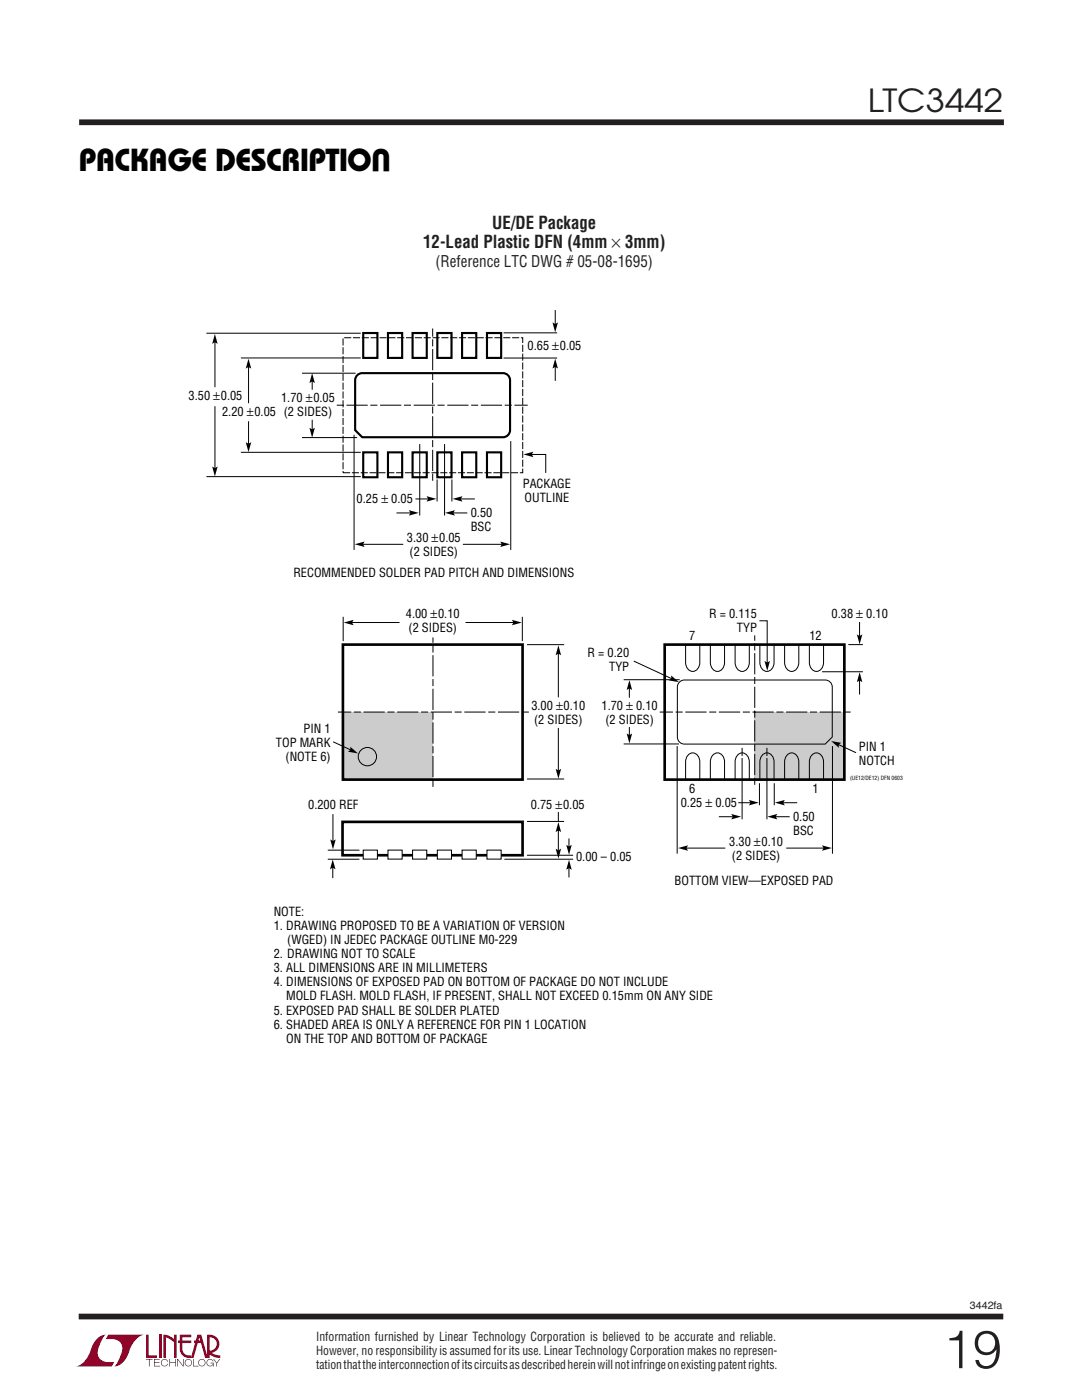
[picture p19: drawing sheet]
<svg xmlns="http://www.w3.org/2000/svg" width="216mm" height="279mm" viewBox="0 0 216 279" stroke-linecap="round" stroke-linejoin="round" font-family="sans-serif">
<defs><g id="words">
<text font-size="10.6" fill="#231f20" x="188.2" y="273">19</text>
<g font-size="6.4">
<text x="78" y="29.7" transform="rotate(-180 78 29.7)">U</text>
<text x="15.7" y="34.2">PACKAGE DESCRIPTIO</text>
</g>
<text font-size="6.3" fill="#231f20" x="173.1" y="22.4">LTC3442</text>
<g font-size="3.5" fill="#231f20">
<text x="98.2" y="45.6">UE/DE Package</text>
<text x="84.5" y="49.5">12-Lead Plastic DFN (4mm × 3mm)</text>
</g>
<text font-size="3.2" fill="#231f20" x="86.9" y="53.4">(Reference LTC DWG # 05-08-1695)</text>
<g font-size="2.5">
<text x="105.3" y="69.9">0.65 ±0.05</text>
<text x="37.6" y="79.9">3.50 ±0.05</text>
<text x="44.3" y="83.1">2.20 ±0.05 (2 SIDES)</text>
<text x="56.1" y="80.3">1.70 ±0.05</text>
<text x="71.2" y="100.4">0.25 ± 0.05</text>
<text x="104.3" y="97.3">PACKAGE</text>
<text x="104.7" y="100.2">OUTLINE</text>
<text x="93.9" y="103.2">0.50</text>
<text x="93.9" y="106.1">BSC</text>
<text x="81.2" y="108.1">3.30 ±0.05</text>
<text x="81.7" y="111">(2 SIDES)</text>
<text x="58.5" y="115.1">RECOMMENDED SOLDER PAD PITCH AND DIMENSIONS</text>
<text x="81" y="123.4">4.00 ±0.10</text>
<text x="141.5" y="123.4">R = 0.115</text>
<text x="165.9" y="123.3">0.38 ± 0.10</text>
<text x="81.5" y="126.2">(2 SIDES)</text>
<text x="117.3" y="131.2">R = 0.20</text>
<text x="137.5" y="127.7">7</text>
<text x="147.1" y="126.2">TYP</text>
<text x="161.5" y="127.7">12</text>
<text x="121.6" y="134">TYP</text>
<text x="106" y="141.7">3.00 ±0.10</text>
<text x="120" y="141.6">1.70 ± 0.10</text>
<text x="55.1" y="149.1">TOP MARK</text>
<text x="60.6" y="146.2">PIN 1</text>
<text x="106.6" y="144.5">(2 SIDES)</text>
<text x="120.8" y="144.5">(2 SIDES)</text>
<text x="171.4" y="149.8">PIN 1</text>
<text x="57" y="151.9">(NOTE 6)</text>
<text x="171.4" y="152.6">NOTCH</text>
<text x="61.5" y="161.5">0.200 REF</text>
<text x="105.9" y="161.4">0.75 ±0.05</text>
<text x="135.8" y="161">0.25 ± 0.05</text>
<text x="137.5" y="158.3">6</text>
<text x="162.1" y="158.3">1</text>
<text x="158.3" y="163.9">0.50</text>
<text x="158.3" y="166.7">BSC</text>
<text x="115" y="171.9">0.00 – 0.05</text>
<text x="145.5" y="168.8">3.30 ±0.10</text>
<text x="146.1" y="171.6">(2 SIDES)</text>
<text x="134.6" y="176.6">BOTTOM VIEW—EXPOSED PAD</text>
<text x="54.6" y="182.7">NOTE:</text>
<text x="54.6" y="185.6">1. DRAWING PROPOSED TO BE A VARIATION OF VERSION</text>
<text x="54.6" y="191.2">2. DRAWING NOT TO SCALE</text>
<text x="57.3" y="188.4">(WGED) IN JEDEC PACKAGE OUTLINE M0-229</text>
<text x="54.6" y="194">3. ALL DIMENSIONS ARE IN MILLIMETERS</text>
<text x="54.6" y="196.8">4. DIMENSIONS OF EXPOSED PAD ON BOTTOM OF PACKAGE DO NOT INCLUDE</text>
<text x="54.6" y="202.5">5. EXPOSED PAD SHALL BE SOLDER PLATED</text>
<text x="57.1" y="199.7">MOLD FLASH. MOLD FLASH, IF PRESENT, SHALL NOT EXCEED 0.15mm ON ANY SIDE</text>
<text x="54.6" y="205.3">6. SHADED AREA IS ONLY A REFERENCE FOR PIN 1 LOCATION</text>
<text x="57.1" y="208.1">ON THE TOP AND BOTTOM OF PACKAGE</text>
</g>
<g font-size="2.5" fill="#231f20">
<text x="63.1" y="267.5">Information furnished by Linear Technology Corporation is believed to be accurate and reliable.</text>
<text x="63.1" y="270.3">However, no responsibility is assumed for its use. Linear Technology Corporation makes no represen-</text>
<text x="63.1" y="273.2">tation that the interconnection of its circuits as described herein will not infringe on existing patent rights.</text>
</g>
<text font-size="2.1" fill="#231f20" x="193.5" y="261.3">3442fa</text>
<text font-size="1.1" x="169.6" y="155.7">(UE12/DE12) DFN 0603</text>
</g></defs>
<g fill="#900027">
<path d="M29.2 266.4h.5v4.1h1.6v.5h-2.1z"/>
<path d="M19.1 267.4a2.65 2.65 0 0 1 2-1 5.2 5.2 0 0 0-1.5 4.2 2.65 2.65 0 0 0 3.2 1.2l-.5 .9h-7.2a5 5 0 0 0 3.2-3.9z"/>
<path d="M21.6 266.4h7.2a5 5 0 0 0-3.2 3.8 3.3 3.3 0 0 1-2.8 2.5 5.2 5.2 0 0 0 1.5-4.2 2.65 2.65 0 0 0-3.2-1.3z"/>
<path d="M31.7 266.4h.5v4.6h-.5z"/>
<path d="M32.6 266.4l1.1 .2 1 .6v-.8h.5v4.6h-.5v-3.1l-1.6-1v4.1h-.5z"/>
<path d="M29.1 271.2h1.4v.1h-.6v1.4h-.2v-1.4h-.6z"/>
<path d="M30.7 271.2h1.2v.1h-1v.6h.9v.1h-.9v.6h1v.1h-1.2z"/>
<path d="M33.8 271.2h.1v.7h1.1v-.7h.1v1.5h-.1v-.7h-1.1v.7h-.1z"/>
<path d="M35.3 271.2h.2l1 1.3v-1.3h.1v1.5h-.1l-1-1.3v1.3h-.2z"/>
<path d="M38.5 271.2h.2v1.4h.9v.1h-1.1z"/>
<path d="M42.5 271.2h.2l.5 .8 .6-.8h.1l-.6 .9v.6h-.1v-.6z"/>
<path d="M35.9 266.4h2.3v.5h-1.8v.6h1.8v.5h-1.8v1.2a1.35 1.35 0 0 0 1.7 1.3v.5l1.3-4.6h.8l1.1 4.2v-4.2a1.88 1.88 0 0 1 2.4 1.3 1.88 1.88 0 0 1-1.5 2.3l.8 .4 .9 .1v.5h-.4a3.4 3.4 0 0 1-1.8-.8v-.6a1.37 1.37 0 0 0 1.5-1.3 1.37 1.37 0 0 0-1.4-1.4v4.1h-.9l-.8-3h-1.4v-.5h1.3l-.2-.6-1.2 4.1a2.1 2.1 0 0 1-2.7-1.3v-1.7h-.4v-.5h.4z"/>
<path d="M37.1 271.4a.74 .74 0 0 1 1.1 .1 .74 .74 0 0 1-.4 1.1 .74 .74 0 0 1-.9-.6h.1a.61 .61 0 0 0 .8 .5 .61 .61 0 0 0 .2-1 .61 .61 0 0 0-1 .2v.3h-.1z"/>
<path d="M39.8 271.4a.74 .74 0 0 1 1.1 .1 .74 .74 0 0 1-.4 1.1 .74 .74 0 0 1-.9-.6h.1a.61 .61 0 0 0 .8 .5 .61 .61 0 0 0 .2-1 .61 .61 0 0 0-1 .2v.3h-.1z"/>
<path d="M41.4 271.4a.74 .74 0 0 1 1.2 .3h-.1a.6 .6 0 0 0-1-.2 .6 .6 0 0 0 .1 1 .6 .6 0 0 0 .9-.4h-.5v-.1h.6v.7h-.1v-.3a.74 .74 0 0 1-1.1 .1 .74 .74 0 0 1 0-1.1z"/>
<path d="M32.3 271.4a.73 .73 0 0 1 1.2 .4h-.1a.6 .6 0 0 0-.9-.3 .6 .6 0 0 0 0 .9 .6 .6 0 0 0 .9-.2h.1a.74 .74 0 0 1-1.1 .4 .74 .74 0 0 1-.1-1.2z"/>
</g>
<path d="M15.8 24.4h184.5M15.7 262.7h184.5" fill="none" stroke="#231f20" stroke-width="1.1" stroke-linecap="butt"/>
<g fill="#ccc">
<path d="M68.4 142.1h18v13.5h-18z"/>
<path d="M150.6 142.1h17.8v13.4h-17.8z"/>
</g>
<g fill="none" stroke="#000" stroke-width=".2">
<path d="M68.5 123.1v4.8M70 124.2h9.7M92.9 124.2h9.8M104.2 123.1v4.8M111.4 130.2v9M124.4 135.7h11.2M125.6 137.1v2.1M126.5 131.9l7.7 3.6M151.5 123.9h1.6v8.6M164 134.1h8.2M169.3 128.6h2.9M171.5 124.1v3.1"/>
<path d="M171.5 135.5v3.1M66.5 148l3.7 1.8M111.4 145.3v8.7M124.4 148.5h11.1M125.6 145.1v1.9M148.1 149.2v14.3M151.5 156.3v4.4M153 149.2v14.3M154.5 156.3v4.4M167.1 148.5l3.7 1.7M66.4 172.9v2.4M66.4 162.5v5.6"/>
<path d="M100.6 171.5h13.8M111.4 162v1.9M111.4 165.3v4.4M113.5 167.3v1.9M113.5 173v2.1M136.7 169.3h8M143.4 163h3.1M147.3 160.2h2.7M154.5 163h3.1M156 160.2h3.1M156.9 169.3h7.7"/>
<circle cx="73.3" cy="151" r="1.83"/>
</g>
<g fill="#000">
<path d="M68.6 124.2l2-.5-.4 .5 .4 .6zM102.1 123.7l2 .5-2 .6 .4-.6zM111.4 128.8l.6 2-.6-.4-.5 .4zM125.6 135.7l.5 2-.5-.3-.6 .3zM133.9 134.8l1.6 1.3-2-.3 .5-.4zM152.5 131.9l.6 .3 .5-.3-.5 2zM171 126.6l.5 .3 .6-.3-.6 2zM171.5 134.2l.6 1.9-.6-.3-.5 .3zM69.9 149l1.5 1.4-2-.4 .5-.3zM110.9 153.4l.5 .4 .6-.4-.6 2zM125 146.4l.6 .3 .5-.3-.5 2zM165.8 147.9l2.1 .3-.6 .4 .1 .6z"/>
<path d="M66.4 171.5l.5 2-.5-.3-.5 .3zM65.9 167.5l.5 .3 .6-.3-.6 2zM110.9 169.4l.5 .3 .6-.3-.6 2zM111.4 164.1l.6 1.9-.6-.3-.5 .3zM113 168.6l.5 .3 .6-.3-.6 2zM113.5 171.6l.6 2-.6-.3-.5 .3zM135.3 169.2l2-.5-.3 .5 .3 .6zM145.9 162.4l2 .6-2 .5 .3-.5zM149.4 159.6l2 .6-2 .5 .4-.5zM153.1 163l2-.6-.3 .6 .3 .5zM154.6 160.2l2-.6-.3 .6 .3 .5zM164 168.7l2 .5-2 .6 .3-.6z"/>
</g>
<path d="M68.4 128.6h35.9v27h-35.9zM132.6 128.6h35.9v27h-35.9z" fill="none" stroke="#000" stroke-width=".53"/>
<path d="M86.4 157v-29.8M105.5 142.1h-38.1M150.6 156.6v-29.8M169.7 142.1h-38.1" fill="none" stroke="#000" stroke-width=".2" stroke-dasharray="1.4 .5 4.2 .5" stroke-linecap="butt"/>
<path d="M147.2 151h1.7v.2h-1.7z" fill="#fff"/>
<path d="M152.2 151h1.7v.2h-1.7z" fill="#ccc"/>
<path d="M68.3 164h36v6.7h-36z" fill="none" stroke="#000" stroke-width=".53"/>
<g fill="#fff" stroke="#000" stroke-width=".2">
<path d="M77.4 169.7h2.8v1.8h-2.8z"/>
<path d="M72.5 169.7h2.8v1.8h-2.8z"/>
<path d="M82.3 169.7h2.9v1.8h-2.9z"/>
<path d="M87.3 169.7h2.8v1.8h-2.8z"/>
<path d="M97.2 169.7h2.8v1.8h-2.8z"/>
<path d="M92.2 169.7h2.8v1.8h-2.8z"/>
</g>
<g fill="#fff" stroke="#000" stroke-width=".42">
<path d="M77.4 90.3h2.8v4.9h-2.8z"/>
<path d="M72.5 90.3h2.8v4.9h-2.8z"/>
<path d="M82.3 90.3h2.9v4.9h-2.9z"/>
<path d="M87.3 90.3h2.8v4.9h-2.8z"/>
<path d="M97.2 90.3h2.8v4.9h-2.8z"/>
<path d="M92.2 90.3h2.8v4.9h-2.8z"/>
<path d="M77.4 66.5h2.8v4.9h-2.8z"/>
<path d="M72.5 66.5h2.8v4.9h-2.8z"/>
<path d="M82.3 66.5h2.9v4.9h-2.9z"/>
<path d="M87.3 66.5h2.8v4.9h-2.8z"/>
<path d="M97.2 66.5h2.8v4.9h-2.8z"/>
<path d="M92.2 66.5h2.8v4.9h-2.8z"/>
</g>
<g fill="none" stroke="#000" stroke-width=".2">
<path d="M41.2 66.5h30.8M42.9 68v9.3M48.1 71.4h23.9M49.6 73v7.5M60.3 74.5h10.7M62.3 75.9v1.9M100.5 71.5h10.7M100.5 66.4h10.7M110.8 61.9v3M110.8 73v3M41.2 95.1h30.8M42.9 81.1v12.6"/>
<path d="M48.1 90.3h23.9M49.6 84.1v4.7M60.3 87.3h11M62.3 83.8v2.2M70.7 86.8v22.9M82.9 99.6h2.8M83.8 88.6v14.3M87.2 95.7v4.4M88.7 88.6v14.3M90.2 95.7v4.4M91.7 99.6h3M101.9 88v21.7"/>
<path d="M105.8 90.7h3.1v3.7M72.2 108.6h8.3M79.1 102.4h3.1M90.2 102.4h3M92.4 108.6h8M105.2 128.7h7.4M135.7 136l.9-.3h28.1a1.41 1.41 0 0 1 1.4 1.4v10l-1.4 1.4h-28.1a1.41 1.41 0 0 1-1.4-1.4v-10v-.4zM136.8 128.7v3.5a1.41 1.41 0 0 0 .7 1.6 1.41 1.41 0 0 0 1.7-.3l.4-.8v-.5v-3.5M141.7 128.7v3.5a1.41 1.41 0 0 0 .8 1.6 1.41 1.41 0 0 0 1.7-.3l.3-.8 .1-.5v-3.5M146.7 128.7v3.5a1.41 1.41 0 0 0 .7 1.6 1.41 1.41 0 0 0 1.7-.3l.4-.8v-.5v-3.5M151.6 128.7v3.5a1.41 1.41 0 0 0 .7 1.6 1.41 1.41 0 0 0 1.7-.3l.4-.8 .1-.5v-3.5M156.6 128.7v3.5a1.41 1.41 0 0 0 .7 1.6 1.41 1.41 0 0 0 1.7-.3l.3-.8 .1-.5v-3.5"/>
<path d="M161.5 128.7v3.5a1.41 1.41 0 0 0 .7 1.6 1.41 1.41 0 0 0 1.7-.3l.4-.8v-.5v-3.5M105.2 155.5h7.4M135.1 148.9v21.5M136.8 155.5v-3.4a1.41 1.41 0 0 1 .7-1.6 1.41 1.41 0 0 1 1.7 .3l.4 .8v.5v3.4M141.7 155.5v-3.4a1.41 1.41 0 0 1 .8-1.6 1.41 1.41 0 0 1 1.7 .3l.3 .8 .1 .5v3.4M146.7 155.5v-3.4a1.41 1.41 0 0 1 .7-1.6 1.41 1.41 0 0 1 1.7 .3l.4 .8v.5v3.4M151.6 155.5v-3.4a1.41 1.41 0 0 1 .7-1.6 1.41 1.41 0 0 1 1.7 .3l.4 .8 .1 .5v3.4M156.6 155.5v-3.4a1.41 1.41 0 0 1 .7-1.6 1.41 1.41 0 0 1 1.7 .3l.3 .8 .1 .5v3.4M161.5 155.5v-3.4a1.41 1.41 0 0 1 .7-1.6 1.41 1.41 0 0 1 1.7 .3l.4 .8v.5v3.4M166.1 148.9v21.5M65.4 171.5h6.3M65.4 169.7h6.3"/>
<path d="M105.2 163.9h7.4M105.2 170.7h9.2"/>
</g>
<path d="M68.5 67.4h35.8v26.9h-35.8z" fill="none" stroke="#000" stroke-width=".2" stroke-dasharray="1.4 .4" stroke-linecap="butt"/>
<path d="M67.2 80.9h38.1M86.3 95.9v-30.3" fill="none" stroke="#000" stroke-width=".2" stroke-dasharray="1.4 .5 4.2 .5" stroke-linecap="butt"/>
<path d="M71.4 74.7l.9-.2h28.1a1.41 1.41 0 0 1 1.4 1.4v9.9a1.41 1.41 0 0 1-1.4 1.5h-28.1l-1.4-1.5v-9.9v-.5z" fill="none" stroke="#000" stroke-width=".42"/>
<g fill="#000">
<path d="M42.9 66.6l.5 2-.5-.3-.6 .3zM49.6 71.6l.5 2-.5-.4-.6 .4zM62.3 74.5l.5 1.9-.5-.3-.6 .3zM110.8 71.6l.5 1.9-.5-.3-.6 .3zM110.2 64.3l.6 .4 .5-.4-.5 2zM42.3 93.1l.6 .3 .5-.3-.5 2zM49 88.3l.6 .3 .5-.3-.5 1.9zM61.7 85.4l.6 .3 .5-.3-.5 2zM85.1 99l2 .6-2 .5 .3-.5zM90.3 99.6l2-.6-.3 .6 .3 .5zM104.4 90.7l2-.6-.3 .6 .3 .5zM70.8 108.6l2-.5-.4 .5 .4 .6z"/>
<path d="M81.6 101.8l2 .6-2 .5 .3-.5zM88.8 102.4l2-.6-.3 .6 .3 .5zM99.8 108.1l2 .5-2 .6 .3-.6z"/>
</g>
<use href="#words"/>
</svg>
